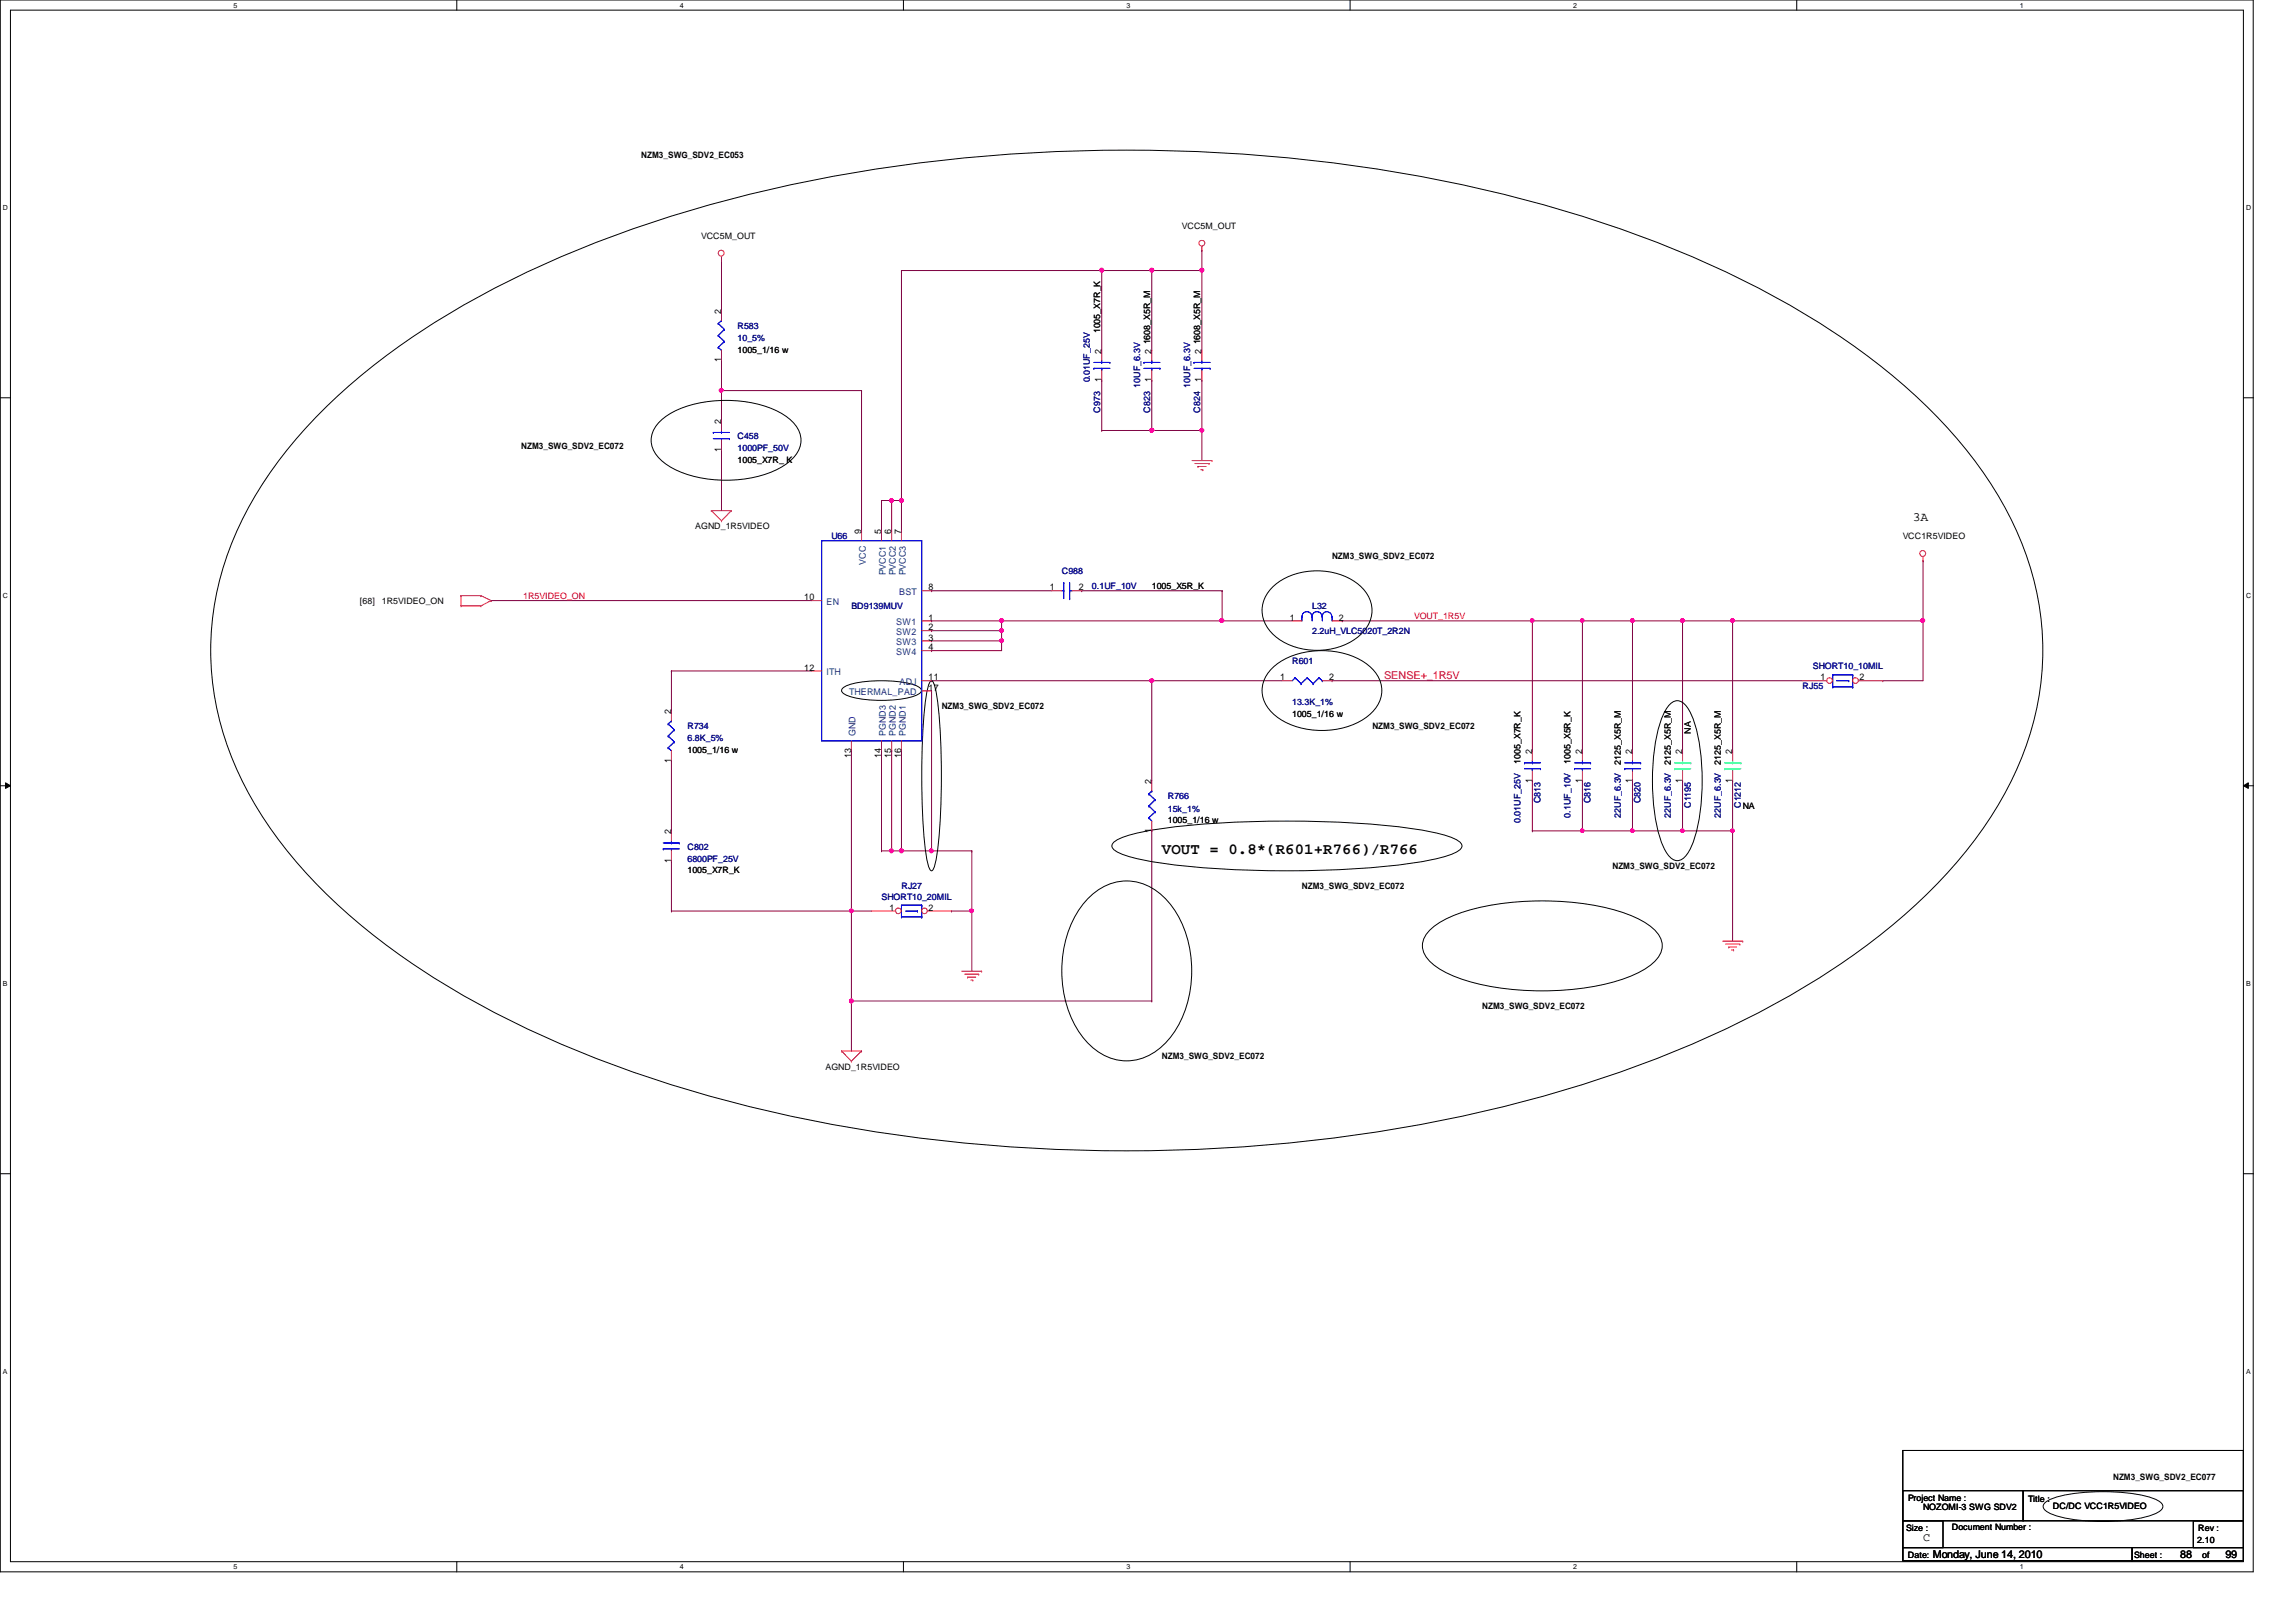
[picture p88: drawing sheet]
<svg xmlns="http://www.w3.org/2000/svg" width="297mm" height="210mm" viewBox="0 0 297 210" stroke-linecap="round" stroke-linejoin="round" font-family="sans-serif">
<defs><g id="words">
<text font-size="2" x="150.3" y="110.5">VOUT = 0.8*(R601+R766)/R766</text>
<text font-size="1.7" x="247.5" y="67.4">3A</text>
<text font-size="1.5" x="248.8" y="199.4">C</text>
<text font-size="1.4" fill="#f00" x="179.1" y="87.8">SENSE+_1R5V</text>
<g font-size="1.4">
<text x="250.1" y="201.6">Monday, June 14, 2010</text>
<text x="282.1" y="201.6">88</text>
<text x="287.9" y="201.6">99</text>
</g>
<g font-size="1.2">
<text x="93.3" y="40.6" transform="rotate(-90 93.3 40.6)">2</text>
<text x="93.3" y="46.9" transform="rotate(-90 93.3 46.9)">1</text>
<text x="142.5" y="45.8" transform="rotate(-90 142.5 45.8)">2</text>
<text x="149" y="45.8" transform="rotate(-90 149 45.8)">2</text>
<text x="155.4" y="45.8" transform="rotate(-90 155.4 45.8)">2</text>
<text x="142.5" y="49.5" transform="rotate(-90 142.5 49.5)">1</text>
<text x="149" y="49.5" transform="rotate(-90 149 49.5)">1</text>
<text x="155.4" y="49.5" transform="rotate(-90 155.4 49.5)">1</text>
<text x="93.3" y="58.5" transform="rotate(-90 93.3 58.5)">1</text>
<text x="93.3" y="54.8" transform="rotate(-90 93.3 54.8)">2</text>
<text x="111.4" y="69.1" transform="rotate(-90 111.4 69.1)">9</text>
<text x="114" y="69.1" transform="rotate(-90 114 69.1)">5</text>
<text x="115.3" y="69.1" transform="rotate(-90 115.3 69.1)">6</text>
<text x="116.6" y="69.1" transform="rotate(-90 116.6 69.1)">7</text>
<text x="104.1" y="77.7">10</text>
<text x="120.1" y="76.4">8</text>
<text x="135.8" y="76.4">1</text>
<text x="139.6" y="76.4">2</text>
<text x="120.1" y="80.3">1</text>
<text x="120.1" y="81.6">2</text>
<text x="120.1" y="82.9">3</text>
<text x="166.9" y="80.3">1</text>
<text x="173.2" y="80.3">2</text>
<text x="104.1" y="86.8">12</text>
<text x="120.1" y="84.2">4</text>
<text x="120.1" y="88.1">11</text>
<text x="120.1" y="89.4">17</text>
<text x="165.6" y="88.1">1</text>
<text x="172" y="88.1">2</text>
<text x="235.5" y="88.1">1</text>
<text x="240.6" y="88.1">2</text>
<text x="86.8" y="92.4" transform="rotate(-90 86.8 92.4)">2</text>
<text x="86.8" y="98.7" transform="rotate(-90 86.8 98.7)">1</text>
<text x="110.1" y="98" transform="rotate(-90 110.1 98)">13</text>
<text x="114" y="98" transform="rotate(-90 114 98)">14</text>
<text x="115.3" y="98" transform="rotate(-90 115.3 98)">15</text>
<text x="116.6" y="98" transform="rotate(-90 116.6 98)">16</text>
<text x="149" y="101.5" transform="rotate(-90 149 101.5)">2</text>
<text x="198.2" y="101.3" transform="rotate(-90 198.2 101.3)">1</text>
<text x="198.2" y="97.6" transform="rotate(-90 198.2 97.6)">2</text>
<text x="204.7" y="101.3" transform="rotate(-90 204.7 101.3)">1</text>
<text x="204.7" y="97.6" transform="rotate(-90 204.7 97.6)">2</text>
<text x="211.2" y="101.3" transform="rotate(-90 211.2 101.3)">1</text>
<text x="211.2" y="97.6" transform="rotate(-90 211.2 97.6)">2</text>
<text x="217.6" y="101.3" transform="rotate(-90 217.6 101.3)">1</text>
<text x="217.6" y="97.6" transform="rotate(-90 217.6 97.6)">2</text>
<text x="224.1" y="101.3" transform="rotate(-90 224.1 101.3)">1</text>
<text x="224.1" y="97.6" transform="rotate(-90 224.1 97.6)">2</text>
<text x="86.8" y="107.9" transform="rotate(-90 86.8 107.9)">2</text>
<text x="149" y="107.8" transform="rotate(-90 149 107.8)">1</text>
<text x="86.8" y="111.6" transform="rotate(-90 86.8 111.6)">1</text>
<text x="115.1" y="117.9">1</text>
<text x="120.1" y="117.9">2</text>
</g>
<g font-size="1.2" fill="#004080">
<text x="112" y="73.1" transform="rotate(-90 112 73.1)">VCC</text>
<text x="114.6" y="74.5" transform="rotate(-90 114.6 74.5)">PVCC1</text>
<text x="115.9" y="74.5" transform="rotate(-90 115.9 74.5)">PVCC2</text>
<text x="116.3" y="77">BST</text>
<text x="117.2" y="74.5" transform="rotate(-90 117.2 74.5)">PVCC3</text>
<text x="106.9" y="78.3">EN</text>
<text x="115.9" y="80.9">SW1</text>
<text x="115.9" y="82.2">SW2</text>
<text x="115.9" y="83.5">SW3</text>
<text x="106.9" y="87.4">ITH</text>
<text x="109.9" y="90">THERMAL_PAD</text>
<text x="115.9" y="84.8">SW4</text>
<text x="116.4" y="88.6">ADJ</text>
<text x="110.7" y="95.2" transform="rotate(-90 110.7 95.2)">GND</text>
<text x="114.6" y="95.2" transform="rotate(-90 114.6 95.2)">PGND3</text>
<text x="115.9" y="95.2" transform="rotate(-90 115.9 95.2)">PGND2</text>
<text x="117.2" y="95.2" transform="rotate(-90 117.2 95.2)">PGND1</text>
</g>
<g font-size="1.1">
<text x="83" y="20.5">NZM3_SWG_SDV2_EC053</text>
<text x="152.9" y="29.6">VCC5M_OUT</text>
<text x="90.7" y="30.9">VCC5M_OUT</text>
<text x="95.4" y="45.7">1005_1/16 w</text>
<text x="142.3" y="43.1" transform="rotate(-90 142.3 43.1)">1005_X7R_K</text>
<text x="148.8" y="44.6" transform="rotate(-90 148.8 44.6)">1608_X5R_M</text>
<text x="155.3" y="44.6" transform="rotate(-90 155.3 44.6)">1608_X5R_M</text>
<text x="67.4" y="58.1">NZM3_SWG_SDV2_EC072</text>
<text x="95.4" y="59.9">1005_X7R_ K</text>
<text x="90" y="68.5">AGND_1R5VIDEO</text>
<text x="246.2" y="69.8">VCC1R5VIDEO</text>
<text x="149" y="76.2">1005_X5R_K</text>
<text x="172.3" y="72.3">NZM3_SWG_SDV2_EC072</text>
<text x="46.6" y="78.2">[68]</text>
<text x="49.4" y="78.2">1R5VIDEO_ON</text>
<text x="121.8" y="91.7">NZM3_SWG_SDV2_EC072</text>
<text x="167.2" y="92.8">1005_1/16 w</text>
<text x="177.5" y="94.4">NZM3_SWG_SDV2_EC072</text>
<text x="218.7" y="95" transform="rotate(-90 218.7 95)">NA</text>
<text x="88.9" y="97.5">1005_1/16 w</text>
<text x="196.7" y="98.8" transform="rotate(-90 196.7 98.8)">1005_X7R_K</text>
<text x="203.2" y="98.8" transform="rotate(-90 203.2 98.8)">1005_X5R_K</text>
<text x="209.7" y="99" transform="rotate(-90 209.7 99)">2125_X5R_M</text>
<text x="216.2" y="99" transform="rotate(-90 216.2 99)">2125_X5R_M</text>
<text x="222.6" y="99" transform="rotate(-90 222.6 99)">2125_X5R_M</text>
<text x="151.1" y="106.6">1005_1/16 w</text>
<text x="225.5" y="104.7">NA</text>
<text x="88.9" y="113">1005_X7R_K</text>
<text x="208.6" y="112.5">NZM3_SWG_SDV2_EC072</text>
<text x="168.4" y="115.1">NZM3_SWG_SDV2_EC072</text>
<text x="191.8" y="130.6">NZM3_SWG_SDV2_EC072</text>
<text x="150.3" y="137.1">NZM3_SWG_SDV2_EC072</text>
<text x="106.8" y="138.4">AGND_1R5VIDEO</text>
<text x="273.4" y="191.5">NZM3_SWG_SDV2_EC077</text>
<text x="246.8" y="194.3">Project Name :</text>
<text x="248.8" y="195.4">NOZOMI-3 SWG SDV2</text>
<text x="262.4" y="194.4">Title :</text>
<text x="265.6" y="195.3">DC/DC VCC1R5VIDEO</text>
<text x="246.6" y="198.2">Size :</text>
<text x="246.8" y="201.6">Date:</text>
<text x="252.5" y="198">Document Number :</text>
<text x="276.1" y="201.6">Sheet :</text>
<text x="284.3" y="199.7">2.10</text>
<text x="284.4" y="198.2">Rev :</text>
<text x="284.9" y="201.6">of</text>
</g>
<g font-size="1.1" fill="#000080">
<text x="95.4" y="42.6">R583</text>
<text x="95.4" y="44.1">10_5%</text>
<text x="141" y="49.5" transform="rotate(-90 141 49.5)">0.01UF_25V</text>
<text x="142.3" y="53.4" transform="rotate(-90 142.3 53.4)">C973</text>
<text x="147.5" y="50.2" transform="rotate(-90 147.5 50.2)">10UF_6.3V</text>
<text x="148.8" y="53.4" transform="rotate(-90 148.8 53.4)">C823</text>
<text x="154" y="50.2" transform="rotate(-90 154 50.2)">10UF_6.3V</text>
<text x="155.3" y="53.4" transform="rotate(-90 155.3 53.4)">C824</text>
<text x="95.4" y="56.8">C458</text>
<text x="95.4" y="58.4">1000PF_50V</text>
<text x="107.6" y="69.8">U66</text>
<text x="137.4" y="74.3">C988</text>
<text x="141.3" y="76.2">0.1UF_10V</text>
<text x="110.1" y="78.8">BD9139MUV</text>
<text x="169.8" y="78.8">L32</text>
<text x="169.8" y="82.1">2.2uH_VLC5020T_2R2N</text>
<text x="167.2" y="86">R601</text>
<text x="233.2" y="89.2">RJ55</text>
<text x="234.5" y="86.6">SHORT10_10MIL</text>
<text x="88.9" y="94.4">R734</text>
<text x="88.9" y="95.9">6.8K_5%</text>
<text x="167.2" y="91.3">13.3K_1%</text>
<text x="151.1" y="103.5">R766</text>
<text x="151.1" y="105">15k_1%</text>
<text x="196.7" y="106.5" transform="rotate(-90 196.7 106.5)">0.01UF_25V</text>
<text x="199.3" y="103.9" transform="rotate(-90 199.3 103.9)">C813</text>
<text x="203.2" y="105.8" transform="rotate(-90 203.2 105.8)">0.1UF_10V</text>
<text x="205.8" y="103.9" transform="rotate(-90 205.8 103.9)">C816</text>
<text x="209.7" y="105.8" transform="rotate(-90 209.7 105.8)">22UF_6.3V</text>
<text x="212.3" y="103.9" transform="rotate(-90 212.3 103.9)">C820</text>
<text x="216.2" y="105.8" transform="rotate(-90 216.2 105.8)">22UF_6.3V</text>
<text x="218.7" y="104.6" transform="rotate(-90 218.7 104.6)">C1195</text>
<text x="222.6" y="105.8" transform="rotate(-90 222.6 105.8)">22UF_6.3V</text>
<text x="225.2" y="104.6" transform="rotate(-90 225.2 104.6)">C1212</text>
<text x="88.9" y="109.9">C802</text>
<text x="88.9" y="111.5">6800PF_25V</text>
<text x="114" y="116.4">SHORT10_20MIL</text>
<text x="116.6" y="115.1">RJ27</text>
</g>
<g font-size="1.1" fill="#f00">
<text x="67.7" y="77.5">1R5VIDEO_ON</text>
<text x="183" y="80.1">VOUT_1R5V</text>
</g>
<g font-size=".9">
<text x="30.2" y="1">5</text>
<text x="88" y="1">4</text>
<text x="145.8" y="1">3</text>
<text x="203.5" y="1">2</text>
<text x="261.3" y="1">1</text>
<text x=".4" y="27.2">D</text>
<text x="290.6" y="27.2">D</text>
<text x=".4" y="77.3">C</text>
<text x="290.6" y="77.3">C</text>
<text x=".4" y="127.6">B</text>
<text x="290.6" y="127.6">B</text>
<text x=".4" y="177.8">A</text>
<text x="290.6" y="177.8">A</text>
<text x="30.2" y="203.1">5</text>
<text x="88" y="203.1">4</text>
<text x="145.8" y="203.1">3</text>
<text x="203.5" y="203.1">2</text>
<text x="261.3" y="203.1">1</text>
</g>
</g></defs>
<path d="M0 0h291.5v203.4h-291.5zM1.4 1.3h288.8v200.8h-288.8z" fill="none" stroke="#000" stroke-width=".13"/>
<g fill="#fff">
<path d="M30.2 .2h.5v1h-.5z"/>
<path d="M30.2 202.3h.5v1h-.5z"/>
</g>
<path d="M59.1 0v1.3M59.1 202.1v1.3" fill="none" stroke="#000" stroke-width=".13"/>
<g fill="#fff">
<path d="M88 .2h.5v1h-.5z"/>
<path d="M88 202.3h.5v1h-.5z"/>
</g>
<path d="M116.9 0v1.3M116.9 202.1v1.3" fill="none" stroke="#000" stroke-width=".13"/>
<g fill="#fff">
<path d="M145.8 .2h.5v1h-.5z"/>
<path d="M145.8 202.3h.5v1h-.5z"/>
</g>
<path d="M174.7 0v1.3M174.7 202.1v1.3" fill="none" stroke="#000" stroke-width=".13"/>
<g fill="#fff">
<path d="M203.5 .2h.5v1h-.5z"/>
<path d="M203.5 202.3h.5v1h-.5z"/>
</g>
<path d="M232.4 0v1.3M232.4 202.1v1.3" fill="none" stroke="#000" stroke-width=".13"/>
<g fill="#fff">
<path d="M261.3 .2h.5v1h-.5z"/>
<path d="M261.3 202.3h.5v1h-.5z"/>
<path d="M.4 26.4h.6v1h-.6z"/>
<path d="M290.6 26.4h.6v1h-.6z"/>
<path d="M.4 76.5h.6v1.1h-.6z"/>
<path d="M290.6 76.5h.6v1.1h-.6z"/>
</g>
<path d="M0 51.5h1.4M290.2 51.5h1.3" fill="none" stroke="#000" stroke-width=".13"/>
<g fill="#fff">
<path d="M.4 126.7h.6v1.1h-.6z"/>
<path d="M290.6 126.7h.6v1.1h-.6z"/>
</g>
<path d="M0 101.7h1.4M.7 101.3l.7 .4-.7 .3zM290.2 101.7l.7-.4v.7zM290.2 101.7h1.3" fill="none" stroke="#000" stroke-width=".13"/>
<path d="M.7 101.3l.7 .4-.7 .3zM290.2 101.7l.7-.4v.7z" fill="#000"/>
<g fill="#fff">
<path d="M.4 177h.5v1h-.5z"/>
<path d="M290.6 177h.5v1h-.5z"/>
</g>
<path d="M0 151.9h1.4M290.2 151.9h1.3" fill="none" stroke="#000" stroke-width=".13"/>
<path d="M224.2 80.3h.1M224.2 80.3h24.6" fill="none" stroke="#800040" stroke-width=".13"/>
<circle cx="248.7" cy="80.3" r=".26" fill="#f0f"/>
<circle cx="248.7" cy="80.3" r=".26" fill="none" stroke="#f0f" stroke-width=".13"/>
<path d="M224 80.1h.1l.2 .1v.3l-.2 .1-.1-.1z" fill-rule="evenodd" fill="#f0f"/>
<path d="M224 80.1h.1l.2 .1v.3l-.2 .1-.1-.1z" fill="none" stroke="#f0f" stroke-width=".13"/>
<path d="M115.4 64.8h.1M115.4 64.8v3.9M110.1 129.5h.1M110.1 129.5v6.5" fill="none" stroke="#800040" stroke-width=".13"/>
<path d="M115.2 64.6l.1-.1 .2 .1v.3l-.2 .1-.1-.1z" fill-rule="evenodd" fill="#f0f"/>
<path d="M115.2 64.6l.1-.1 .2 .1v.3l-.2 .1-.1-.1z" fill="none" stroke="#f0f" stroke-width=".13"/>
<path d="M155.5 32.4h.1M155.5 32.4v2.6M114 64.8h.1M114 64.8v3.9M204.7 80.3h.1M204.7 80.3h6.5" fill="none" stroke="#800040" stroke-width=".13"/>
<path d="M204.5 80.1h.2l.2 .1v.3l-.2 .1-.2-.1z" fill-rule="evenodd" fill="#f0f"/>
<path d="M204.5 80.1h.2l.2 .1v.3l-.2 .1-.2-.1z" fill="none" stroke="#f0f" stroke-width=".13"/>
<path d="M114 64.8h.1M114 64.8h1.4M129.6 80.3h.1M129.6 80.3v1.3M120.5 110.1h.1M120.5 110.1h5.2M125.7 110.1h.1M125.7 110.1v7.8" fill="none" stroke="#800040" stroke-width=".13"/>
<circle cx="129.6" cy="80.3" r=".26" fill="#f0f"/>
<circle cx="129.6" cy="80.3" r=".26" fill="none" stroke="#f0f" stroke-width=".13"/>
<path d="M198.2 107.5h.1M198.2 101h.1M198.2 101v6.5M204.7 107.5h.1M211.2 101h.1M211.2 101v6.5h-13" fill="none" stroke="#800040" stroke-width=".13"/>
<path d="M204.5 107.3h.4v.2v.2h-.2h-.2z" fill-rule="evenodd" fill="#f0f"/>
<path d="M204.5 107.3h.4v.2v.2h-.2h-.2z" fill="none" stroke="#f0f" stroke-width=".13"/>
<path d="M116.6 97.2h.1M116.6 97.2v12.9M204.7 101h.1M204.7 101v6.5" fill="none" stroke="#800040" stroke-width=".13"/>
<circle cx="116.6" cy="110.1" r=".26" fill="#f0f"/>
<circle cx="116.6" cy="110.1" r=".26" fill="none" stroke="#f0f" stroke-width=".13"/>
<path d="M114 97.2h.1M114 97.2v12.9M217.7 107.5h.1M217.7 107.5h6.5" fill="none" stroke="#800040" stroke-width=".13"/>
<path d="M224 107.3h.3l.1 .2-.1 .2h-.2h-.1z" fill-rule="evenodd" fill="#f0f"/>
<path d="M224 107.3h.3l.1 .2-.1 .2h-.2h-.1z" fill="none" stroke="#f0f" stroke-width=".13"/>
<path d="M217.5 107.3h.3l.1 .2-.1 .2h-.2h-.1z" fill-rule="evenodd" fill="#f0f"/>
<path d="M217.5 107.3h.3l.1 .2-.1 .2h-.2h-.1z" fill="none" stroke="#f0f" stroke-width=".13"/>
<path d="M63.5 77.7h.1M63.5 77.7h41.5M110.1 97.2h.1M110.1 97.2v20.7M217.7 101h.1M217.7 101v6.5M224.2 101h.1M224.2 101v6.5" fill="none" stroke="#800040" stroke-width=".13"/>
<circle cx="110.2" cy="117.9" r=".25" fill="#f0f"/>
<circle cx="110.2" cy="117.9" r=".25" fill="none" stroke="#f0f" stroke-width=".13"/>
<path d="M93.3 33.7h.1M93.3 33.7v6.5M93.3 50.5h.1M93.3 50.5h18.2M111.5 50.5h.1M111.5 50.5v18.2M243.6 88.1h.1M243.6 88.1h5.2" fill="none" stroke="#800040" stroke-width=".13"/>
<circle cx="93.3" cy="50.5" r=".25" fill="#f0f"/>
<circle cx="93.3" cy="50.5" r=".25" fill="none" stroke="#f0f" stroke-width=".13"/>
<path d="M116.6 35h.1M116.6 35h25.9M142.5 35h.1M142.5 35v10.3M155.5 35h.1M155.5 35v10.3M155.5 55.7h.1M155.5 55.7v3.9" fill="none" stroke="#800040" stroke-width=".13"/>
<circle cx="155.5" cy="35" r=".26" fill="#f0f"/>
<circle cx="155.5" cy="35" r=".26" fill="none" stroke="#f0f" stroke-width=".13"/>
<path d="M149 35h.1M149 35h6.5" fill="none" stroke="#800040" stroke-width=".13"/>
<circle cx="149" cy="35" r=".26" fill="#f0f"/>
<circle cx="149" cy="35" r=".26" fill="none" stroke="#f0f" stroke-width=".13"/>
<path d="M142.5 35h.1M142.5 35h6.5" fill="none" stroke="#800040" stroke-width=".13"/>
<circle cx="142.5" cy="35" r=".26" fill="#f0f"/>
<circle cx="142.5" cy="35" r=".26" fill="none" stroke="#f0f" stroke-width=".13"/>
<path d="M149 35h.1M149 35v10.3M93.3 46.7h.1M93.3 46.7v3.8M120.5 80.3h.1M120.5 81.6h.1M120.5 80.3h9.1M120.5 81.6h9.1M110.1 117.9h.1M110.1 117.9h2.7M125.7 117.9h.1M125.7 117.9v7.8" fill="none" stroke="#800040" stroke-width=".13"/>
<circle cx="125.7" cy="117.9" r=".25" fill="#f0f"/>
<circle cx="125.7" cy="117.9" r=".25" fill="none" stroke="#f0f" stroke-width=".13"/>
<path d="M129.6 81.6h.1M129.6 81.6v1.3" fill="none" stroke="#800040" stroke-width=".13"/>
<circle cx="129.6" cy="81.6" r=".25" fill="#f0f"/>
<circle cx="129.6" cy="81.6" r=".25" fill="none" stroke="#f0f" stroke-width=".13"/>
<path d="M120.5 82.9h.1M120.5 82.9h9.1M248.8 80.3h.1M248.8 80.3v7.8" fill="none" stroke="#800040" stroke-width=".13"/>
<circle cx="129.6" cy="82.9" r=".25" fill="#f0f"/>
<circle cx="129.6" cy="82.9" r=".25" fill="none" stroke="#f0f" stroke-width=".13"/>
<path d="M173.6 80.3h.1M173.6 80.3h31.1M198.2 80.3h.1M204.7 80.3h.1M204.7 80.3v16.9M123.1 117.9h.1M123.1 117.9h2.6M224.2 107.5h.1M224.2 107.5v14.3" fill="none" stroke="#800040" stroke-width=".13"/>
<path d="M198 80.1h.2l.2 .1v.3l-.2 .1-.2-.1z" fill-rule="evenodd" fill="#f0f"/>
<path d="M198 80.1h.2l.2 .1v.3l-.2 .1-.2-.1z" fill="none" stroke="#f0f" stroke-width=".13"/>
<path d="M198.2 80.3h.1M198.2 80.3v16.9M211.2 80.3h.1M211.2 80.3v16.9M211.2 80.3h6.5M224.2 80.3h.1M224.2 80.3v16.9" fill="none" stroke="#800040" stroke-width=".13"/>
<path d="M211 80.1h.2l.2 .1-.1 .3-.1 .1-.2-.1z" fill-rule="evenodd" fill="#f0f"/>
<path d="M211 80.1h.2l.2 .1-.1 .3-.1 .1-.2-.1z" fill="none" stroke="#f0f" stroke-width=".13"/>
<path d="M217.7 80.3h.1M217.7 80.3h6.5" fill="none" stroke="#800040" stroke-width=".13"/>
<path d="M217.5 80.1h.1l.2 .1v.3l-.2 .1-.1-.1z" fill-rule="evenodd" fill="#f0f"/>
<path d="M217.5 80.1h.1l.2 .1v.3l-.2 .1-.1-.1z" fill="none" stroke="#f0f" stroke-width=".13"/>
<path d="M217.7 80.3h.1M217.7 80.3v16.9" fill="none" stroke="#800040" stroke-width=".13"/>
<path d="M217.5 80.1h.1l.2 .1v.3l-.2 .1-.1-.1z" fill-rule="evenodd" fill="#f0f"/>
<path d="M217.5 80.1h.1l.2 .1v.3l-.2 .1-.1-.1z" fill="none" stroke="#f0f" stroke-width=".13"/>
<path d="M211.2 107.5h.1M211.2 107.5h6.5" fill="none" stroke="#800040" stroke-width=".13"/>
<path d="M211 107.3h.3l.1 .2-.1 .2h-.1h-.2z" fill-rule="evenodd" fill="#f0f"/>
<path d="M211 107.3h.3l.1 .2-.1 .2h-.1h-.2z" fill="none" stroke="#f0f" stroke-width=".13"/>
<path d="M115.4 97.2h.1M115.4 97.2v12.9M149 107.5h.1M149 107.5v22" fill="none" stroke="#800040" stroke-width=".13"/>
<path d="M115.2 109.9h.1l.2 .1v.3l-.2 .1-.1-.1z" fill-rule="evenodd" fill="#f0f"/>
<path d="M115.2 109.9h.1l.2 .1v.3l-.2 .1-.1-.1z" fill="none" stroke="#f0f" stroke-width=".13"/>
<g fill="none" stroke="#800040" stroke-width=".13">
<path d="M93.3 58.3h.1M93.3 58.3v7.8M142.5 49.2h.1M142.5 49.2v6.5M149 49.2h.1M149 49.2v6.5M248.8 72.6h.1M248.8 72.6v7.7M120.5 88.1h.1M120.5 88.1h28.5M149 88.1h.1M149 88.1v12.9"/>
<path d="M86.9 111.4h.1M86.9 111.4v6.5M114 110.1h.1M114 110.1h1.4"/>
</g>
<circle cx="149" cy="55.7" r=".25" fill="#f0f"/>
<circle cx="149" cy="55.7" r=".25" fill="none" stroke="#f0f" stroke-width=".13"/>
<path d="M93.3 50.5h.1M93.3 50.5v3.9M149 55.7h.1M149 55.7h6.5" fill="none" stroke="#800040" stroke-width=".13"/>
<circle cx="155.5" cy="55.7" r=".25" fill="#f0f"/>
<circle cx="155.5" cy="55.7" r=".25" fill="none" stroke="#f0f" stroke-width=".13"/>
<circle cx="149" cy="55.7" r=".25" fill="#f0f"/>
<circle cx="149" cy="55.7" r=".25" fill="none" stroke="#f0f" stroke-width=".13"/>
<path d="M158.1 80.3h.1M158.1 80.3h9.1" fill="none" stroke="#800040" stroke-width=".13"/>
<circle cx="158.1" cy="80.3" r=".26" fill="#f0f"/>
<circle cx="158.1" cy="80.3" r=".26" fill="none" stroke="#f0f" stroke-width=".13"/>
<path d="M142.5 55.7h.1M142.5 55.7h6.5M155.5 49.2h.1M155.5 49.2v6.5M116.6 64.8h.1M116.6 64.8v3.9M86.9 98.5h.1M86.9 86.8h.1M86.9 86.8v5.2M86.9 98.5v9M86.9 117.9h.1M86.9 117.9h23.2" fill="none" stroke="#800040" stroke-width=".13"/>
<circle cx="116.6" cy="64.8" r=".26" fill="#f0f"/>
<circle cx="116.6" cy="64.8" r=".26" fill="none" stroke="#f0f" stroke-width=".13"/>
<path d="M116.6 35h.1M116.6 35v29.8h-1.2M115.4 64.8h.1M120.5 84.2h.1M129.6 82.9h.1M129.6 82.9v1.3h-9.1M149 88.1h.1M149 88.1h16.9" fill="none" stroke="#800040" stroke-width=".13"/>
<circle cx="149" cy="88.1" r=".25" fill="#f0f"/>
<circle cx="149" cy="88.1" r=".25" fill="none" stroke="#f0f" stroke-width=".13"/>
<g fill="none" stroke="#800040" stroke-width=".13">
<path d="M120.5 76.5h.1M120.5 76.5h15.6M140 76.5h.1M140 76.5h18.1M158.1 76.5h.1M158.1 76.5v3.8h-28.5M86.9 86.8h.1M86.9 86.8h18.1M129.6 80.3h.1M172.3 88.1h.1M172.3 88.1h60.9M115.4 110.1h.1"/>
<path d="M115.4 110.1h1.2M110.1 129.5h38.9M149 129.5h.1"/>
</g>
<circle cx="110.1" cy="129.5" r=".26" fill="#f0f"/>
<circle cx="110.1" cy="129.5" r=".26" fill="none" stroke="#f0f" stroke-width=".13"/>
<path d="M120.5 89.4v20.7M110.1 117.9h.1M110.1 117.9v11.6M120.5 110.1h.1" fill="none" stroke="#800040" stroke-width=".13"/>
<path d="M120.3 109.9h.2l.2 .1v.3l-.2 .1-.2-.1z" fill-rule="evenodd" fill="#f0f"/>
<path d="M120.3 109.9h.2l.2 .1v.3l-.2 .1-.2-.1z" fill="none" stroke="#f0f" stroke-width=".13"/>
<path d="M116.6 110.1h.1M116.6 110.1h3.9" fill="none" stroke="#800040" stroke-width=".13"/>
<g fill="none" stroke="#f00" stroke-width=".13">
<path d="M93.3 33.7h.1M93.3 33.2v.5M155.5 32.4h.1M155.5 31.9v.5M93.3 40.2v1.3M93.3 45.3v1.4M149 45.3v1.4M149 48v1.2M154.2 59.6h2.6M154.6 60h1.8M156.4 60h.1M156.8 59.6h.1"/>
<path d="M59.6 78.4h.1M59.6 77.1h.1M59.6 77.1h2.6M59.6 78.4h2.6M59.6 77.1v1.3M62.2 77.1h.1M62.2 78.4h.1M62.2 77.1l1.3 .6M63.5 77.7h.1M63.5 77.7l-1.3 .7M92 66.1h.1M92 66.1h2.6"/>
<path d="M92 66.1l1.3 1.3M93.3 67.4h.1M94.6 66.1h.1M94.6 66.1l-1.3 1.3M155 60.4h.1M155 60.4h1M155.4 60.8h.2M155.6 60.8h.1M248.8 72.6h.1M248.8 72.1v.5M108.9 136h.1M108.9 136h2.6"/>
<path d="M108.9 136l1.2 1.3M110.1 137.3h.1M111.5 136h.1M111.5 136l-1.4 1.3M124.4 125.7h2.6M124.8 126.1h1.8M125.2 126.4h.1M125.2 126.4h1M125.6 126.8h.3M125.9 126.8h.1M126.6 126.1h.1M127 125.7h.1"/>
<path d="M222.9 121.8h2.6M223.3 122.2h1.8M223.6 122.6h.1M223.6 122.6h1.1M224 122.9h.3M224.3 122.9h.1M225.1 122.2h.1M225.5 121.8h.1"/>
<circle cx="93.3" cy="32.8" r=".38"/>
<circle cx="155.5" cy="31.5" r=".37"/>
<circle cx="248.7" cy="71.6" r=".38"/>
</g>
<g fill="none" stroke="#000" stroke-width=".13">
<path d="M43.4 51.5a101.9 101.9 0 0 1 29.9-18.6 174.2 174.2 0 0 1 48.6-12.2 212.9 212.9 0 0 1 70 3.8 149 149 0 0 1 37.7 13.9 87.6 87.6 0 0 1 22.1 16.7 47.7 47.7 0 0 1 11.5 20.3 37 37 0 0 1-3.2 26 55.6 55.6 0 0 1-11.9 15.4 102.1 102.1 0 0 1-29.9 18.6 174.2 174.2 0 0 1-48.6 12.2 212.5 212.5 0 0 1-70-3.8 148.8 148.8 0 0 1-37.6-13.8 87.6 87.6 0 0 1-22.2-16.8 47.7 47.7 0 0 1-11.5-20.3 37 37 0 0 1 3.2-26 55.6 55.6 0 0 1 11.9-15.4zM85.1 54.8a10.1 10.1 0 0 1 6-2.8 15.8 15.8 0 0 1 10.1 1.6 4.4 4.4 0 0 1 2.4 3.4 3.7 3.7 0 0 1-1.5 2.8 14.1 14.1 0 0 1-9.6 2.3 12.3 12.3 0 0 1-6.7-2.3 3.3 3.3 0 0 1-.7-5zM164.6 76a8.9 8.9 0 0 1 11.5 0 4 4 0 0 1 0 6 8.8 8.8 0 0 1-11.5 0 4 4 0 0 1 0-6zM109 89.1a6.9 6.9 0 0 1 4-1 13.7 13.7 0 0 1 5.8 .8l.3 .2 .1 .3a1.77 1.77 0 0 1-1.5 .9 17 17 0 0 1-7.9-.2l-.8-.5-.1-.2zM120.3 88.2l.2-.1 .2 .1a17.4 17.4 0 0 1 .9 5.5 84.9 84.9 0 0 1-.6 17.8l-.3 1.1-.2 .1-.2-.1a16.9 16.9 0 0 1-.9-5.5 97.2 97.2 0 0 1 .4-17l.3-1.5zM164.5 86.5a9.8 9.8 0 0 1 8.8-2.1 7.2 7.2 0 0 1 5.1 3.5 3.9 3.9 0 0 1-1.5 4.8 10.5 10.5 0 0 1-11.7 0 3.9 3.9 0 0 1-.7-6.2zM216.1 91.1a1.21 1.21 0 0 1 1.8 0 10.5 10.5 0 0 1 2 5.5 28.8 28.8 0 0 1-.8 12.2 4.2 4.2 0 0 1-1.6 2.5 1.45 1.45 0 0 1-1.9-.9 15.2 15.2 0 0 1-1.7-6.4 27.4 27.4 0 0 1 1-10.8l.7-1.6zM140.9 116.1a6.6 6.6 0 0 1 9.7 0 13.6 13.6 0 0 1 3.5 11 12.3 12.3 0 0 1-4.4 8.8 6.5 6.5 0 0 1-8.8-.7 13.7 13.7 0 0 1-3.5-11 13.1 13.1 0 0 1 3.5-8.1zM144 109.1a5.9 5.9 0 0 1 2.9-1.3 95.6 95.6 0 0 1 19.6-1.5 95.8 95.8 0 0 1 19.5 1.5 6 6 0 0 1 3 1.3l.1 .4-.1 .3a6.1 6.1 0 0 1-3 1.3 95.5 95.5 0 0 1-19.5 1.6 95.3 95.3 0 0 1-19.6-1.6 6 6 0 0 1-2.9-1.3l-.2-.3zM184.9 120.4a13.2 13.2 0 0 1 6.3-2.9 37 37 0 0 1 19.3 .8 8.7 8.7 0 0 1 4.1 2.8 2.5 2.5 0 0 1-.5 3.3 13.3 13.3 0 0 1-6.3 2.9 36.5 36.5 0 0 1-19.2-.8 8.7 8.7 0 0 1-4.2-2.8 2.5 2.5 0 0 1 .5-3.3zM246.2 196.8h5.2v3.5h-5.2zM246.2 192.9h15.5v3.9h-15.5z"/>
<path d="M246.2 187.7h44v14.3h-44zM261.7 192.9h28.5v3.9h-28.5zM264.4 194.6a4.7 4.7 0 0 1 2.7-1.1 27.2 27.2 0 0 1 10.9 .2l1.3 .6 .4 .3 .1 .3-.1 .4a4.8 4.8 0 0 1-2.6 1.1 26.2 26.2 0 0 1-11-.2l-1.3-.6-.4-.3-.1-.4zM283.8 196.8h6.4v3.5h-6.4zM246.2 200.3h29.6v1.7h-29.6zM275.8 200.3h14.4v1.7h-14.4z"/>
</g>
<g fill="none" stroke="#00f" stroke-width=".13">
<path d="M92.9 45h.1M92.9 43.4h.1M92.9 41.9h.1M92.9 45l.4 .3M92.9 43.4l.8 .8M92.9 41.9l.8 .7M93.3 41.5h.1M93.3 41.5l-.4 .4M93.7 44.2h.1M93.7 42.6h.1M93.7 44.2l-.8 .8M93.7 42.6l-.8 .8"/>
<path d="M148 46.9h.1M148 46.9h2.1M148 47.7h2.1M149 47.7h.1M149 46.9h.1M149 46.7v.2M149 47.7v.3M150.1 47.7h.1M237.1 88.9h.1M237.1 88.9h2.6M237.6 88.1h1.6M239.2 88.1h.1"/>
<path d="M239.7 87.3h.1M239.7 88.9h.1M239.7 87.3h-2.6v1.6M239.7 87.3v1.6"/>
</g>
<circle cx="236.7" cy="88.1" r=".37" fill="#fff"/>
<g fill="none" stroke="#f00" stroke-width=".13">
<path d="M233.2 88.1h3.1"/>
<circle cx="236.7" cy="88.1" r=".37"/>
</g>
<circle cx="240" cy="88.1" r=".37" fill="#fff"/>
<g fill="none" stroke="#f00" stroke-width=".13">
<path d="M105 77.7h1.3M111.5 68.7v1.3M114 68.7v1.3M115.4 68.7v1.3M116.6 68.7v1.3M119.2 76.5h1.3M105 86.8h1.3M110.1 95.9v1.3M114 95.9v1.3M115.4 95.9v1.3M116.6 95.9v1.3M119.2 88.1h1.3"/>
<path d="M119.2 80.3h1.3M119.2 81.6h1.3M119.2 82.9h1.3M119.2 84.2h1.3M119.2 89.4h1.3M165.9 88.1h1.3M171.1 88.1h1.2M240.4 88.1h3.2"/>
<circle cx="240" cy="88.1" r=".37"/>
</g>
<g fill="none" stroke="#00f" stroke-width=".13">
<path d="M106.3 70h12.9v25.9h-12.9zM167.6 87.7h.1M167.6 87.7l-.4 .4M167.6 87.7l.7 .8M168.3 88.5h.1M169.1 87.7h.1M169.1 87.7l-.8 .8M169.1 87.7l.8 .8M169.9 88.5h.1M170.6 87.7h.1M170.6 87.7l-.7 .8M170.6 87.7l.5 .4"/>
<path d="M171.1 88.1h.1M116.6 118.7h.1M116.6 118.7h2.6M117.2 117.9h1.5M118.7 117.9h.1M119.2 117.1h.1M119.2 118.7h.1M119.2 117.1h-2.6v1.6M119.2 117.1v1.6"/>
</g>
<circle cx="116.2" cy="117.9" r=".37" fill="#fff"/>
<g fill="none" stroke="#f00" stroke-width=".13">
<path d="M112.8 117.9h3.1"/>
<circle cx="116.2" cy="117.9" r=".37"/>
</g>
<circle cx="119.6" cy="117.9" r=".37" fill="#fff"/>
<g fill="none" stroke="#f00" stroke-width=".13">
<path d="M93.3 54.4v1.3M93.3 57v1.3M142.5 45.3v1.4M142.5 48v1.2M155.5 45.3v1.4M155.5 48v1.2M136.1 76.5h1.3M138.7 76.5h1.3M86.9 92v1.3M86.9 97.2v1.3M167.2 80.3h1.2M172.3 80.3h1.3"/>
<path d="M198.2 97.2v1.3M198.2 99.8v1.2M204.7 97.2v1.3M204.7 99.8v1.2M211.2 97.2v1.3M211.2 99.8v1.2M217.7 97.2v1.3M217.7 99.8v1.2M224.2 97.2v1.3M224.2 99.8v1.2M86.9 107.5v1.3M86.9 110.1v1.3"/>
<path d="M120 117.9h3.1M149 101v1.4M149 106.3v1.2"/>
<circle cx="119.6" cy="117.9" r=".37"/>
</g>
<g fill="none" stroke="#00f" stroke-width=".13">
<path d="M92.3 56h.1M92.3 56h2.1M92.3 56.8h2.1M93.3 56.8h.1M93.3 56h.1M93.3 55.7v.3M93.3 56.8v.2M94.4 56.8h.1M141.5 47.7h.1M141.5 46.9h2.1M141.5 47.7h2.1M142.5 47.7h.1"/>
<path d="M142.5 46.9h.1M142.5 46.7v.2M142.5 47.7v.3M143.6 46.9h.1M154.5 46.9h.1M154.5 46.9h2M154.5 47.7h2M155.5 47.7h.1M155.5 46.9h.1M155.5 46.7v.2M155.5 47.7v.3M156.5 47.7h.1"/>
<path d="M137.4 76.5h.2M137.6 76.5h.1M137.6 75.4h.1M137.6 75.4v2.1M138.4 77.5h.1M138.4 76.5h.1M138.4 76.5h.3M138.4 75.4v2.1M168.4 79.8h.1M168.4 79.8a.63 .63 0 0 1 .7-.6 .63 .63 0 0 1 .6 .6M168.4 79.8v.5M169.8 79.8h.1"/>
<path d="M169.8 79.8a.63 .63 0 0 1 .6-.6 .63 .63 0 0 1 .6 .6M169.8 79.8v.5M171.1 79.8h.1M171.1 79.8a.61 .61 0 0 1 .6-.6 .61 .61 0 0 1 .6 .6M171.1 79.8v.5M172.3 79.8h.1M172.3 79.8v.5M86.4 96.8h.1M86.4 95.2h.1M86.4 93.7h.1M86.4 96.8l.5 .4M86.4 95.2l.8 .8"/>
<path d="M86.4 93.7l.8 .7M86.9 93.3h.1M86.9 93.3l-.5 .4M87.2 96h.1M87.2 94.4h.1M87.2 96l-.8 .8M87.2 94.4l-.8 .8M197.2 98.7h.1M197.2 98.7h2.1M197.2 99.5h2.1M198.2 99.5h.1M198.2 98.7h.1"/>
<path d="M198.2 98.5v.2M198.2 99.5v.3M199.3 99.5h.1M203.7 99.5h.1M203.7 98.7h2.1M203.7 99.5h2.1M204.7 99.5h.1M204.7 98.7h.1M204.7 98.5v.2M204.7 99.5v.3M205.8 98.7h.1M210.2 99.5h.1"/>
<path d="M210.2 98.7h2.1M210.2 99.5h2.1M211.2 99.5h.1M211.2 98.7h.1M211.2 98.5v.2M211.2 99.5v.3M212.3 98.7h.1M85.8 109.9h.1M85.8 109.1h2.1M85.8 109.9h2.1M86.9 109.9h.1M86.9 109.1h.1"/>
<path d="M86.9 108.8v.3M86.9 109.9v.2M87.9 109.1h.1M148.6 105.8h.1M148.6 104.3h.1M148.6 102.7h.1M148.6 105.8l.4 .5M148.6 104.3l.8 .8M148.6 102.7l.8 .8M149 102.4h.1M149 102.4l-.4 .3M149.4 105.1h.1"/>
<path d="M149.4 103.5h.1M149.4 105.1l-.8 .7M149.4 103.5l-.8 .8"/>
</g>
<g fill="none" stroke="#00ff80" stroke-width=".13">
<path d="M216.7 99.5h.1M216.7 98.7h2M216.7 99.5h2M217.7 99.5h.1M217.7 98.7h.1M217.7 98.5v.2M217.7 99.5v.3M218.7 98.7h.1M223.1 99.5h.1M223.1 98.7h2.1M223.1 99.5h2.1M224.2 99.5h.1"/>
<path d="M224.2 98.7h.1M224.2 98.5v.2M224.2 99.5v.3M225.2 98.7h.1"/>
</g>
<circle cx="248.7" cy="80.3" r=".26" fill="#f0f"/>
<circle cx="248.7" cy="80.3" r=".26" fill="none" stroke="#f0f" stroke-width=".13"/>
<path d="M224 80.1h.1l.2 .1v.3l-.2 .1-.1-.1z" fill-rule="evenodd" fill="#f0f"/>
<path d="M224 80.1h.1l.2 .1v.3l-.2 .1-.1-.1z" fill="none" stroke="#f0f" stroke-width=".13"/>
<path d="M115.2 64.6l.1-.1 .2 .1v.3l-.2 .1-.1-.1z" fill-rule="evenodd" fill="#f0f"/>
<path d="M115.2 64.6l.1-.1 .2 .1v.3l-.2 .1-.1-.1z" fill="none" stroke="#f0f" stroke-width=".13"/>
<path d="M204.5 80.1h.2l.2 .1v.3l-.2 .1-.2-.1z" fill-rule="evenodd" fill="#f0f"/>
<path d="M204.5 80.1h.2l.2 .1v.3l-.2 .1-.2-.1z" fill="none" stroke="#f0f" stroke-width=".13"/>
<circle cx="129.6" cy="80.3" r=".26" fill="#f0f"/>
<circle cx="129.6" cy="80.3" r=".26" fill="none" stroke="#f0f" stroke-width=".13"/>
<path d="M204.5 107.3h.4v.2v.2h-.2h-.2z" fill-rule="evenodd" fill="#f0f"/>
<path d="M204.5 107.3h.4v.2v.2h-.2h-.2z" fill="none" stroke="#f0f" stroke-width=".13"/>
<circle cx="116.6" cy="110.1" r=".26" fill="#f0f"/>
<circle cx="116.6" cy="110.1" r=".26" fill="none" stroke="#f0f" stroke-width=".13"/>
<path d="M224 107.3h.3l.1 .2-.1 .2h-.2h-.1z" fill-rule="evenodd" fill="#f0f"/>
<path d="M224 107.3h.3l.1 .2-.1 .2h-.2h-.1z" fill="none" stroke="#f0f" stroke-width=".13"/>
<path d="M217.5 107.3h.3l.1 .2-.1 .2h-.2h-.1z" fill-rule="evenodd" fill="#f0f"/>
<path d="M217.5 107.3h.3l.1 .2-.1 .2h-.2h-.1z" fill="none" stroke="#f0f" stroke-width=".13"/>
<circle cx="110.2" cy="117.9" r=".25" fill="#f0f"/>
<circle cx="110.2" cy="117.9" r=".25" fill="none" stroke="#f0f" stroke-width=".13"/>
<circle cx="93.3" cy="50.5" r=".25" fill="#f0f"/>
<circle cx="93.3" cy="50.5" r=".25" fill="none" stroke="#f0f" stroke-width=".13"/>
<circle cx="155.5" cy="35" r=".26" fill="#f0f"/>
<circle cx="155.5" cy="35" r=".26" fill="none" stroke="#f0f" stroke-width=".13"/>
<circle cx="149" cy="35" r=".26" fill="#f0f"/>
<circle cx="149" cy="35" r=".26" fill="none" stroke="#f0f" stroke-width=".13"/>
<circle cx="142.5" cy="35" r=".26" fill="#f0f"/>
<circle cx="142.5" cy="35" r=".26" fill="none" stroke="#f0f" stroke-width=".13"/>
<circle cx="125.7" cy="117.9" r=".25" fill="#f0f"/>
<circle cx="125.7" cy="117.9" r=".25" fill="none" stroke="#f0f" stroke-width=".13"/>
<circle cx="129.6" cy="81.6" r=".25" fill="#f0f"/>
<circle cx="129.6" cy="81.6" r=".25" fill="none" stroke="#f0f" stroke-width=".13"/>
<circle cx="129.6" cy="82.9" r=".25" fill="#f0f"/>
<circle cx="129.6" cy="82.9" r=".25" fill="none" stroke="#f0f" stroke-width=".13"/>
<path d="M198 80.1h.2l.2 .1v.3l-.2 .1-.2-.1z" fill-rule="evenodd" fill="#f0f"/>
<path d="M198 80.1h.2l.2 .1v.3l-.2 .1-.2-.1z" fill="none" stroke="#f0f" stroke-width=".13"/>
<path d="M211 80.1h.2l.2 .1-.1 .3-.1 .1-.2-.1z" fill-rule="evenodd" fill="#f0f"/>
<path d="M211 80.1h.2l.2 .1-.1 .3-.1 .1-.2-.1z" fill="none" stroke="#f0f" stroke-width=".13"/>
<path d="M217.5 80.1h.1l.2 .1v.3l-.2 .1-.1-.1z" fill-rule="evenodd" fill="#f0f"/>
<path d="M217.5 80.1h.1l.2 .1v.3l-.2 .1-.1-.1z" fill="none" stroke="#f0f" stroke-width=".13"/>
<path d="M217.5 80.1h.1l.2 .1v.3l-.2 .1-.1-.1z" fill-rule="evenodd" fill="#f0f"/>
<path d="M217.5 80.1h.1l.2 .1v.3l-.2 .1-.1-.1z" fill="none" stroke="#f0f" stroke-width=".13"/>
<path d="M211 107.3h.3l.1 .2-.1 .2h-.1h-.2z" fill-rule="evenodd" fill="#f0f"/>
<path d="M211 107.3h.3l.1 .2-.1 .2h-.1h-.2z" fill="none" stroke="#f0f" stroke-width=".13"/>
<path d="M115.2 109.9h.1l.2 .1v.3l-.2 .1-.1-.1z" fill-rule="evenodd" fill="#f0f"/>
<path d="M115.2 109.9h.1l.2 .1v.3l-.2 .1-.1-.1z" fill="none" stroke="#f0f" stroke-width=".13"/>
<circle cx="149" cy="55.7" r=".25" fill="#f0f"/>
<circle cx="149" cy="55.7" r=".25" fill="none" stroke="#f0f" stroke-width=".13"/>
<circle cx="155.5" cy="55.7" r=".25" fill="#f0f"/>
<circle cx="155.5" cy="55.7" r=".25" fill="none" stroke="#f0f" stroke-width=".13"/>
<circle cx="149" cy="55.7" r=".25" fill="#f0f"/>
<circle cx="149" cy="55.7" r=".25" fill="none" stroke="#f0f" stroke-width=".13"/>
<circle cx="158.1" cy="80.3" r=".26" fill="#f0f"/>
<circle cx="158.1" cy="80.3" r=".26" fill="none" stroke="#f0f" stroke-width=".13"/>
<circle cx="116.6" cy="64.8" r=".26" fill="#f0f"/>
<circle cx="116.6" cy="64.8" r=".26" fill="none" stroke="#f0f" stroke-width=".13"/>
<circle cx="149" cy="88.1" r=".25" fill="#f0f"/>
<circle cx="149" cy="88.1" r=".25" fill="none" stroke="#f0f" stroke-width=".13"/>
<circle cx="110.1" cy="129.5" r=".26" fill="#f0f"/>
<circle cx="110.1" cy="129.5" r=".26" fill="none" stroke="#f0f" stroke-width=".13"/>
<path d="M120.3 109.9h.2l.2 .1v.3l-.2 .1-.2-.1z" fill-rule="evenodd" fill="#f0f"/>
<path d="M120.3 109.9h.2l.2 .1v.3l-.2 .1-.2-.1z" fill="none" stroke="#f0f" stroke-width=".13"/>
<use href="#words"/>
</svg>
